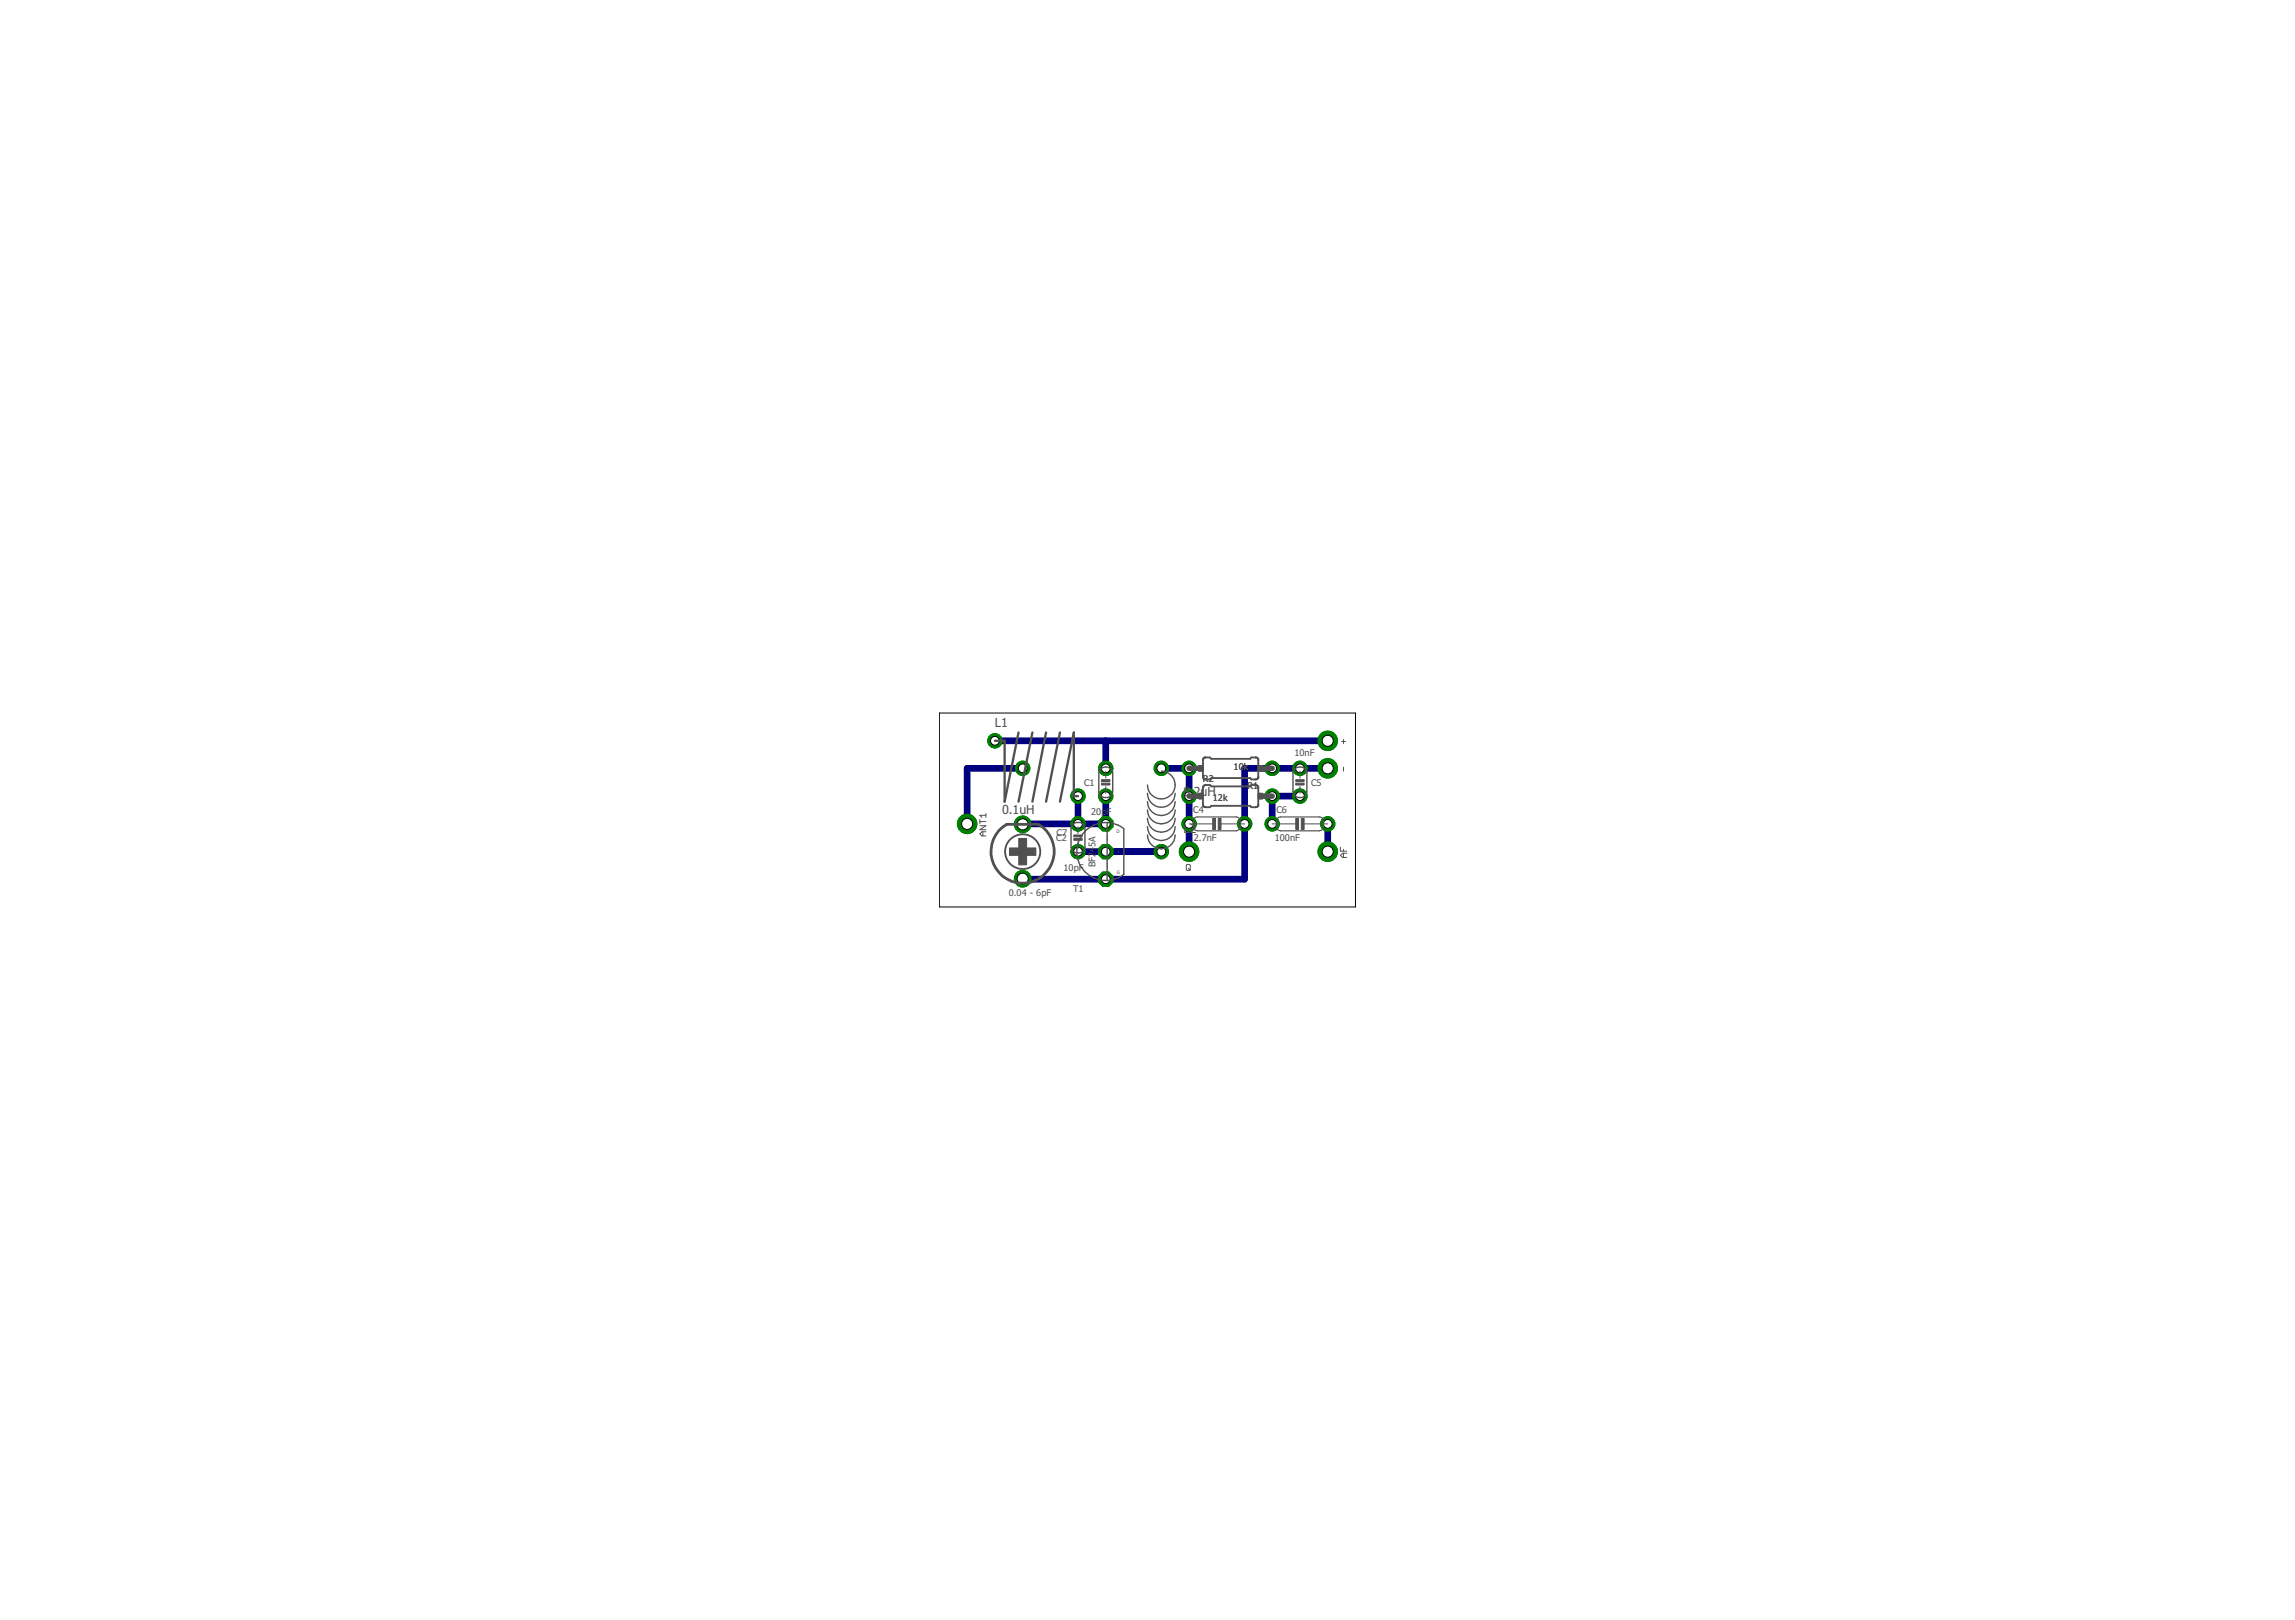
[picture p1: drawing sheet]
<svg xmlns="http://www.w3.org/2000/svg" width="210mm" height="148mm" viewBox="0 0 210 148" stroke-linecap="round" stroke-linejoin="round" font-family="sans-serif">
<defs><g id="words">
<g font-size="1.1" fill="#505050">
<text x="91" y="66.5">L1</text>
<text x="91.7" y="74.5">0.1uH</text>
<text x="108.2" y="76.2">L</text>
<text x="108.2" y="72.8">8</text>
<text x="108.8" y="76.2">2</text>
<text x="108.9" y="72.8">.2uH</text>
</g>
<g font-size=".8" fill="#505050">
<text x="99.2" y="71.8">C1</text>
<text x="110" y="71.5">R2</text>
<text x="112.8" y="70.4">10k</text>
<text x="118.4" y="69.1">10nF</text>
<text x="119.9" y="71.9">C5</text>
<text x="96.6" y="76.9">C2</text>
<text x="96.6" y="76.5">C7</text>
<text x="99.8" y="74.6">20p</text>
<text x="101.2" y="74.6">F</text>
<text x="109.1" y="74.4">C4</text>
<text x="109.2" y="76.9">2.7nF</text>
<text x="110.9" y="73.3">12k</text>
<text x="114.1" y="72.2">R1</text>
<text x="116.6" y="76.9">100nF</text>
<text x="116.7" y="74.4">C6</text>
<text x="92.3" y="82">0.04 - 6pF</text>
<text x="97.3" y="79.6">10pF</text>
<text x="98.2" y="81.5">T1</text>
<text x="100.2" y="79.3" transform="rotate(-90 100.2 79.3)">BF245A</text>
</g>
<g font-size=".4" fill="#505050">
<text x="102.1" y="76.2">D</text>
<text x="102.1" y="79.9">G</text>
<text x="102.2" y="78">S</text>
</g>
</g></defs>
<path d="M91 67.8h30.4M93.5 70.3h-5v5.1M98.6 72.8v2.6M98.6 77.9h7.6M101.1 72.8v2.6h-7.6M101.1 67.8v2.5M106.2 70.3h2.6v7.6M118.9 72.8h-2.5v2.6M121.4 70.3h-7.6v10.1h-20.3M121.4 75.4v2.5" fill="none" stroke="#000080" stroke-width=".61"/>
<circle cx="88.5" cy="75.4" r=".89" fill="#008000" stroke="#008000" stroke-width=".09"/>
<circle cx="88.5" cy="75.4" r=".51" fill="#fff" stroke="#000" stroke-width=".09"/>
<circle cx="101.1" cy="72.8" r=".66" fill="#008000" stroke="#008000" stroke-width=".09"/>
<circle cx="101.1" cy="72.8" r=".4" fill="#fff" stroke="#000" stroke-width=".09"/>
<circle cx="101.1" cy="70.3" r=".66" fill="#008000" stroke="#008000" stroke-width=".09"/>
<circle cx="101.1" cy="70.3" r=".4" fill="#fff" stroke="#000" stroke-width=".09"/>
<circle cx="98.6" cy="77.9" r=".66" fill="#008000" stroke="#008000" stroke-width=".09"/>
<circle cx="98.6" cy="77.9" r=".4" fill="#fff" stroke="#000" stroke-width=".09"/>
<circle cx="98.6" cy="75.4" r=".66" fill="#008000" stroke="#008000" stroke-width=".09"/>
<circle cx="98.6" cy="75.4" r=".4" fill="#fff" stroke="#000" stroke-width=".09"/>
<circle cx="113.8" cy="75.4" r=".66" fill="#008000" stroke="#008000" stroke-width=".09"/>
<circle cx="113.8" cy="75.4" r=".4" fill="#fff" stroke="#000" stroke-width=".09"/>
<circle cx="108.8" cy="75.4" r=".66" fill="#008000" stroke="#008000" stroke-width=".09"/>
<circle cx="108.8" cy="75.4" r=".4" fill="#fff" stroke="#000" stroke-width=".09"/>
<circle cx="118.9" cy="70.3" r=".66" fill="#008000" stroke="#008000" stroke-width=".09"/>
<circle cx="118.9" cy="70.3" r=".4" fill="#fff" stroke="#000" stroke-width=".09"/>
<circle cx="118.9" cy="72.8" r=".66" fill="#008000" stroke="#008000" stroke-width=".09"/>
<circle cx="118.9" cy="72.8" r=".4" fill="#fff" stroke="#000" stroke-width=".09"/>
<circle cx="93.5" cy="80.4" r=".76" fill="#008000" stroke="#008000" stroke-width=".09"/>
<circle cx="93.5" cy="80.4" r=".51" fill="#fff" stroke="#000" stroke-width=".09"/>
<circle cx="93.5" cy="75.4" r=".76" fill="#008000" stroke="#008000" stroke-width=".09"/>
<circle cx="93.5" cy="75.4" r=".51" fill="#fff" stroke="#000" stroke-width=".09"/>
<circle cx="98.6" cy="72.8" r=".66" fill="#008000" stroke="#008000" stroke-width=".09"/>
<circle cx="98.6" cy="72.8" r=".4" fill="#fff" stroke="#000" stroke-width=".09"/>
<circle cx="91" cy="67.8" r=".66" fill="#008000" stroke="#008000" stroke-width=".09"/>
<circle cx="91" cy="67.8" r=".4" fill="#fff" stroke="#000" stroke-width=".09"/>
<circle cx="93.5" cy="70.3" r=".66" fill="#008000" stroke="#008000" stroke-width=".09"/>
<circle cx="93.5" cy="70.3" r=".4" fill="#fff" stroke="#000" stroke-width=".09"/>
<circle cx="106.2" cy="77.9" r=".66" fill="#008000" stroke="#008000" stroke-width=".09"/>
<circle cx="106.2" cy="77.9" r=".4" fill="#fff" stroke="#000" stroke-width=".09"/>
<circle cx="106.2" cy="70.3" r=".66" fill="#008000" stroke="#008000" stroke-width=".09"/>
<circle cx="106.2" cy="70.3" r=".4" fill="#fff" stroke="#000" stroke-width=".09"/>
<circle cx="108.8" cy="72.8" r=".66" fill="#008000" stroke="#008000" stroke-width=".09"/>
<circle cx="108.8" cy="72.8" r=".4" fill="#fff" stroke="#000" stroke-width=".09"/>
<circle cx="116.4" cy="72.8" r=".66" fill="#008000" stroke="#008000" stroke-width=".09"/>
<circle cx="116.4" cy="72.8" r=".4" fill="#fff" stroke="#000" stroke-width=".09"/>
<circle cx="101.1" cy="75.4" r=".71" fill="#008000" stroke="#008000" stroke-width=".09"/>
<circle cx="101.1" cy="75.4" r=".4" fill="#fff" stroke="#000" stroke-width=".09"/>
<circle cx="101.1" cy="80.4" r=".71" fill="#008000" stroke="#008000" stroke-width=".09"/>
<circle cx="101.1" cy="80.4" r=".4" fill="#fff" stroke="#000" stroke-width=".09"/>
<circle cx="101.1" cy="77.9" r=".71" fill="#008000" stroke="#008000" stroke-width=".09"/>
<circle cx="101.1" cy="77.9" r=".4" fill="#fff" stroke="#000" stroke-width=".09"/>
<circle cx="116.4" cy="70.3" r=".66" fill="#008000" stroke="#008000" stroke-width=".09"/>
<circle cx="116.4" cy="70.3" r=".4" fill="#fff" stroke="#000" stroke-width=".09"/>
<circle cx="108.8" cy="70.3" r=".66" fill="#008000" stroke="#008000" stroke-width=".09"/>
<circle cx="108.8" cy="70.3" r=".4" fill="#fff" stroke="#000" stroke-width=".09"/>
<circle cx="121.4" cy="75.4" r=".66" fill="#008000" stroke="#008000" stroke-width=".09"/>
<circle cx="121.4" cy="75.4" r=".4" fill="#fff" stroke="#000" stroke-width=".09"/>
<circle cx="116.4" cy="75.4" r=".66" fill="#008000" stroke="#008000" stroke-width=".09"/>
<circle cx="116.4" cy="75.4" r=".4" fill="#fff" stroke="#000" stroke-width=".09"/>
<circle cx="121.4" cy="67.8" r=".89" fill="#008000" stroke="#008000" stroke-width=".09"/>
<circle cx="121.4" cy="67.8" r=".51" fill="#fff" stroke="#000" stroke-width=".09"/>
<circle cx="121.4" cy="70.3" r=".89" fill="#008000" stroke="#008000" stroke-width=".09"/>
<circle cx="121.4" cy="70.3" r=".51" fill="#fff" stroke="#000" stroke-width=".09"/>
<circle cx="108.8" cy="77.9" r=".89" fill="#008000" stroke="#008000" stroke-width=".09"/>
<circle cx="108.8" cy="77.9" r=".51" fill="#fff" stroke="#000" stroke-width=".09"/>
<circle cx="121.4" cy="77.9" r=".89" fill="#008000" stroke="#008000" stroke-width=".09"/>
<circle cx="121.4" cy="77.9" r=".51" fill="#fff" stroke="#000" stroke-width=".09"/>
<circle cx="88.5" cy="75.4" r=".89" fill="#008000" stroke="#008000" stroke-width=".09"/>
<circle cx="88.5" cy="75.4" r=".51" fill="#fff" stroke="#000" stroke-width=".09"/>
<circle cx="101.1" cy="72.8" r=".66" fill="#008000" stroke="#008000" stroke-width=".09"/>
<circle cx="101.1" cy="72.8" r=".4" fill="#fff" stroke="#000" stroke-width=".09"/>
<circle cx="101.1" cy="70.3" r=".66" fill="#008000" stroke="#008000" stroke-width=".09"/>
<circle cx="101.1" cy="70.3" r=".4" fill="#fff" stroke="#000" stroke-width=".09"/>
<circle cx="98.6" cy="77.9" r=".66" fill="#008000" stroke="#008000" stroke-width=".09"/>
<circle cx="98.6" cy="77.9" r=".4" fill="#fff" stroke="#000" stroke-width=".09"/>
<circle cx="98.6" cy="75.4" r=".66" fill="#008000" stroke="#008000" stroke-width=".09"/>
<circle cx="98.6" cy="75.4" r=".4" fill="#fff" stroke="#000" stroke-width=".09"/>
<circle cx="113.8" cy="75.4" r=".66" fill="#008000" stroke="#008000" stroke-width=".09"/>
<circle cx="113.8" cy="75.4" r=".4" fill="#fff" stroke="#000" stroke-width=".09"/>
<circle cx="108.8" cy="75.4" r=".66" fill="#008000" stroke="#008000" stroke-width=".09"/>
<circle cx="108.8" cy="75.4" r=".4" fill="#fff" stroke="#000" stroke-width=".09"/>
<circle cx="118.9" cy="70.3" r=".66" fill="#008000" stroke="#008000" stroke-width=".09"/>
<circle cx="118.9" cy="70.3" r=".4" fill="#fff" stroke="#000" stroke-width=".09"/>
<circle cx="118.9" cy="72.8" r=".66" fill="#008000" stroke="#008000" stroke-width=".09"/>
<circle cx="118.9" cy="72.8" r=".4" fill="#fff" stroke="#000" stroke-width=".09"/>
<circle cx="93.5" cy="80.4" r=".76" fill="#008000" stroke="#008000" stroke-width=".09"/>
<circle cx="93.5" cy="80.4" r=".51" fill="#fff" stroke="#000" stroke-width=".09"/>
<circle cx="93.5" cy="75.4" r=".76" fill="#008000" stroke="#008000" stroke-width=".09"/>
<circle cx="93.5" cy="75.4" r=".51" fill="#fff" stroke="#000" stroke-width=".09"/>
<circle cx="98.6" cy="72.8" r=".66" fill="#008000" stroke="#008000" stroke-width=".09"/>
<circle cx="98.6" cy="72.8" r=".4" fill="#fff" stroke="#000" stroke-width=".09"/>
<circle cx="91" cy="67.8" r=".66" fill="#008000" stroke="#008000" stroke-width=".09"/>
<circle cx="91" cy="67.8" r=".4" fill="#fff" stroke="#000" stroke-width=".09"/>
<circle cx="93.5" cy="70.3" r=".66" fill="#008000" stroke="#008000" stroke-width=".09"/>
<circle cx="93.5" cy="70.3" r=".4" fill="#fff" stroke="#000" stroke-width=".09"/>
<circle cx="106.2" cy="77.9" r=".66" fill="#008000" stroke="#008000" stroke-width=".09"/>
<circle cx="106.2" cy="77.9" r=".4" fill="#fff" stroke="#000" stroke-width=".09"/>
<circle cx="106.2" cy="70.3" r=".66" fill="#008000" stroke="#008000" stroke-width=".09"/>
<circle cx="106.2" cy="70.3" r=".4" fill="#fff" stroke="#000" stroke-width=".09"/>
<circle cx="108.8" cy="72.8" r=".66" fill="#008000" stroke="#008000" stroke-width=".09"/>
<circle cx="108.8" cy="72.8" r=".4" fill="#fff" stroke="#000" stroke-width=".09"/>
<circle cx="116.4" cy="72.8" r=".66" fill="#008000" stroke="#008000" stroke-width=".09"/>
<circle cx="116.4" cy="72.8" r=".4" fill="#fff" stroke="#000" stroke-width=".09"/>
<circle cx="101.1" cy="75.4" r=".71" fill="#008000" stroke="#008000" stroke-width=".09"/>
<circle cx="101.1" cy="75.4" r=".4" fill="#fff" stroke="#000" stroke-width=".09"/>
<circle cx="101.1" cy="80.4" r=".71" fill="#008000" stroke="#008000" stroke-width=".09"/>
<circle cx="101.1" cy="80.4" r=".4" fill="#fff" stroke="#000" stroke-width=".09"/>
<circle cx="101.1" cy="77.9" r=".71" fill="#008000" stroke="#008000" stroke-width=".09"/>
<circle cx="101.1" cy="77.9" r=".4" fill="#fff" stroke="#000" stroke-width=".09"/>
<circle cx="116.4" cy="70.3" r=".66" fill="#008000" stroke="#008000" stroke-width=".09"/>
<circle cx="116.4" cy="70.3" r=".4" fill="#fff" stroke="#000" stroke-width=".09"/>
<circle cx="108.8" cy="70.3" r=".66" fill="#008000" stroke="#008000" stroke-width=".09"/>
<circle cx="108.8" cy="70.3" r=".4" fill="#fff" stroke="#000" stroke-width=".09"/>
<circle cx="121.4" cy="75.4" r=".66" fill="#008000" stroke="#008000" stroke-width=".09"/>
<circle cx="121.4" cy="75.4" r=".4" fill="#fff" stroke="#000" stroke-width=".09"/>
<circle cx="116.4" cy="75.4" r=".66" fill="#008000" stroke="#008000" stroke-width=".09"/>
<circle cx="116.4" cy="75.4" r=".4" fill="#fff" stroke="#000" stroke-width=".09"/>
<circle cx="121.4" cy="67.8" r=".89" fill="#008000" stroke="#008000" stroke-width=".09"/>
<circle cx="121.4" cy="67.8" r=".51" fill="#fff" stroke="#000" stroke-width=".09"/>
<circle cx="121.4" cy="70.3" r=".89" fill="#008000" stroke="#008000" stroke-width=".09"/>
<circle cx="121.4" cy="70.3" r=".51" fill="#fff" stroke="#000" stroke-width=".09"/>
<circle cx="108.8" cy="77.9" r=".89" fill="#008000" stroke="#008000" stroke-width=".09"/>
<circle cx="108.8" cy="77.9" r=".51" fill="#fff" stroke="#000" stroke-width=".09"/>
<circle cx="121.4" cy="77.9" r=".89" fill="#008000" stroke="#008000" stroke-width=".09"/>
<circle cx="121.4" cy="77.9" r=".51" fill="#fff" stroke="#000" stroke-width=".09"/>
<g fill="none" stroke="#505050" stroke-width=".09">
<path d="M89.6 75.5h.6l-.6 .4h.6M89.6 75.1h.6M89.6 75v.3M89.9 76.1v.4M90.2 76.1h-.4l-.2 .2 .2 .2h.4M90.2 74.6h-.6l.2 .2M90.2 74.4v.4M98.6 75.6v.6M98.6 77v.6M101.1 70.5v.7M101.1 71.9v.7M108.6 79.1h.3v.4l-.1 .1-.3-.1v-.4z"/>
<path d="M108.7 79.4l.2 .2M108.8 75.4h2.1M111.7 75.4h2.1M116.4 75.4h2.1M118.9 70.5v.7M118.9 71.9v.7M119.3 75.4h2.1M122.6 77.5v.4h.6M122.7 67.8h.4M122.9 67.6v.4M122.9 70.2v.3M122.9 77.7v.2"/>
<path d="M122.9 78v.4M123.2 78h-.4l-.2 .2 .2 .2h.4"/>
</g>
<g fill="none" stroke="#505050" stroke-width=".13">
<path d="M98.1 75.4a.65 .65 0 0 1 .7-.2 .65 .65 0 0 1 .4 .5v1.8a.65 .65 0 0 1-.6 .5 .65 .65 0 0 1-.6-.5v-1.8zM100.6 70.3a.66 .66 0 0 1 1.2 .4v1.7a.65 .65 0 0 1-.7 .5 .65 .65 0 0 1-.6-.5v-1.7zM101.3 75.2a2.66 2.66 0 0 0-2.8 2.7 2.66 2.66 0 0 0 2.8 2.6M101.3 75.2l1 .3M101.3 75.2v5.3M102.3 75.5l.5 .3v4.2l-.9 .4-.6 .1M104.9 76.4a1.27 1.27 0 0 0 1.3 1.2 1.27 1.27 0 0 0 1.3-1.2M104.9 75.6a1.27 1.27 0 0 0 1.3 1.3 1.27 1.27 0 0 0 1.3-1.3M104.9 74.8a1.27 1.27 0 0 0 1.3 1.3 1.27 1.27 0 0 0 1.3-1.3M104.9 74.1a1.27 1.27 0 0 0 1.3 1.3 1.27 1.27 0 0 0 1.3-1.3M104.9 73.3a1.27 1.27 0 0 0 1.3 1.3 1.27 1.27 0 0 0 1.3-1.3M104.9 72.6a1.27 1.27 0 0 0 1.3 1.2 1.27 1.27 0 0 0 1.3-1.2"/>
<path d="M106.2 70.5a1.27 1.27 0 0 1 1.3 1.3 1.27 1.27 0 0 1-1.3 1.3 1.27 1.27 0 0 1-1.3-1.3M118.4 70.3a.66 .66 0 0 1 1.1 .4v1.7a.65 .65 0 0 1-.6 .5 .65 .65 0 0 1-.6-.5v-1.7z"/>
</g>
<g fill="#505050" stroke="#505050" stroke-width=".09">
<path d="M100.8 71.3h.7v.2h-.7z"/>
<path d="M100.8 71.6h.7v.2h-.7z"/>
<path d="M98.2 76.4h.8v.1h-.8z"/>
<path d="M98.2 76.7h.8v.2h-.8z"/>
<path d="M111.4 74.8h.3v1.1h-.3z"/>
<path d="M110.9 74.8h.3v1.1h-.3z"/>
<path d="M118.5 71.6h.8v.2h-.8z"/>
<path d="M118.5 71.3h.8v.2h-.8z"/>
<path d="M93.2 76.7h.7v2.4h-.7z"/>
<path d="M92.3 77.6h2.4v.6h-2.4z"/>
<path d="M115.1 72.6h.4v.5h-.4z"/>
<path d="M109.6 72.6h.4v.5h-.4z"/>
<path d="M109.6 70h.4v.5h-.4z"/>
<path d="M115.1 70h.4v.5h-.4z"/>
<path d="M119 74.8h.3v1.1h-.3z"/>
<path d="M118.5 74.8h.3v1.1h-.3z"/>
</g>
<path d="M109.2 74.8l.3-.1h3.6a.4 .4 0 0 1 .4 .4v.5a.4 .4 0 0 1-.4 .4h-3.6a.36 .36 0 0 1-.4-.4v-.5zM116.9 74.8l.2-.1h3.6a.36 .36 0 0 1 .4 .4v.5a.36 .36 0 0 1-.4 .4h-3.6a.4 .4 0 0 1-.4-.4v-.5z" fill="none" stroke="#505050" stroke-width=".11"/>
<path d="M91.4 76l.7-.6h2.9a2.89 2.89 0 0 1 .9 4.1 2.89 2.89 0 0 1-4.2 .7 2.89 2.89 0 0 1-.3-4.2z" fill="none" stroke="#505050" stroke-width=".25"/>
<g fill="none" stroke="#505050" stroke-width=".17">
<path d="M110.1 71.9l.6-.1 .1 .1h3.5l.1-.1h.5l.2 .2v1.7l-.1 .1a.62 .62 0 0 1-.7-.1h-3.5a.65 .65 0 0 1-.7 .1l-.1-.2zM110.1 69.3a.65 .65 0 0 1 .7 .1h3.5a.62 .62 0 0 1 .7-.1l.1 .1v1.7l-.1 .1a.62 .62 0 0 1-.7 0h-3.5a.65 .65 0 0 1-.7 0l-.1-.2z"/>
<circle cx="93.5" cy="77.9" r="1.6"/>
</g>
<path d="M93.2 67l-1.3 6.3v-5.5h-.9M94.4 67l-1.2 6.3M95.7 67l-1.3 6.3M96.9 67l-1.2 6.3M98.6 72.8h-.4v-5.8l-1.3 6.3" fill="none" stroke="#505050" stroke-width=".21"/>
<path d="M108.8 72.8h.8M108.8 70.3h.8M115.5 72.8h.9M115.5 70.3h.9" fill="none" stroke="#505050" stroke-width=".51"/>
<path d="M85.9 65.2h38.1v17.8h-38.1z" fill="none" stroke="#000" stroke-width=".09"/>
<use href="#words"/>
</svg>
